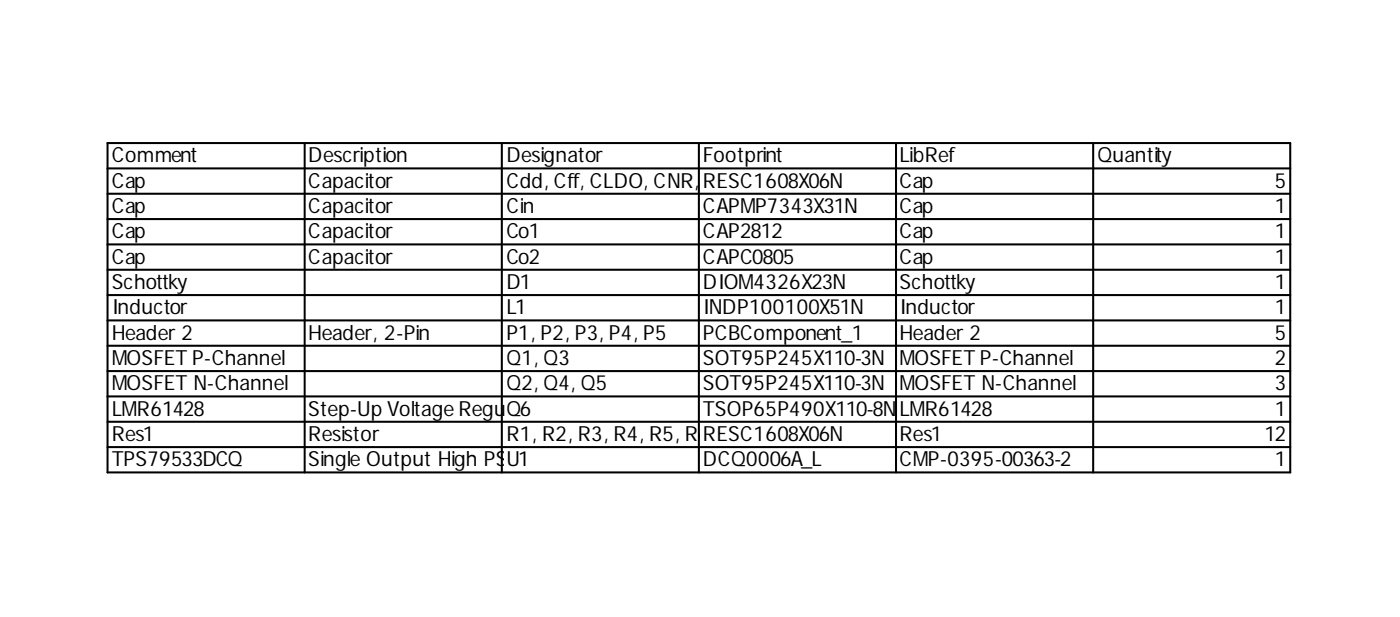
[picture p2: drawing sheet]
<svg xmlns="http://www.w3.org/2000/svg" width="253mm" height="111mm" viewBox="0 0 253 111" stroke-linecap="round" stroke-linejoin="round" font-family="sans-serif">
<defs><g id="words">
<g font-size="3.8">
<text x="20.2" y="29.3">Comment</text>
<text x="55.8" y="29.3">Description</text>
<text x="91.6" y="29.3">Designator</text>
<text x="127.2" y="29.3">Footprint</text>
<text x="162.8" y="29.3">LibRef</text>
<text x="198.6" y="29.3">Quantity</text>
<text x="20.2" y="33.9">Cap</text>
<text x="55.8" y="33.9">Capacitor</text>
<text x="91.6" y="33.9">Cdd, Cff, CLDO, CNR,</text>
<text x="127.2" y="33.9">Rout</text>
<text x="127.4" y="33.9">CESC1608X06N</text>
<text x="162.8" y="33.9">Cap</text>
<text x="230.7" y="33.9">5</text>
<text x="20.2" y="38.5">Cap</text>
<text x="55.8" y="38.5">Capacitor</text>
<text x="91.6" y="38.5">Cin</text>
<text x="127.2" y="38.5">CAPMP7343X31N</text>
<text x="162.8" y="38.5">Cap</text>
<text x="230.7" y="38.5">1</text>
<text x="20.2" y="43.1">Cap</text>
<text x="20.2" y="47.7">Cap</text>
<text x="55.8" y="43.1">Capacitor</text>
<text x="55.8" y="47.7">Capacitor</text>
<text x="91.6" y="43.1">Co1</text>
<text x="91.6" y="47.7">Co2</text>
<text x="127.2" y="43.1">CAP2812</text>
<text x="127.2" y="47.7">CAPC0805</text>
<text x="162.8" y="43.1">Cap</text>
<text x="162.8" y="47.7">Cap</text>
<text x="230.7" y="43.1">1</text>
<text x="230.7" y="47.7">1</text>
<text x="20.2" y="52.2">Schottky</text>
<text x="91.6" y="52.2">D1</text>
<text x="127.2" y="52.2">DIOM4326X23N</text>
<text x="162.8" y="52.2">Schottky</text>
<text x="230.7" y="52.2">1</text>
<text x="20.2" y="56.8">Inductor</text>
<text x="91.6" y="56.8">L1</text>
<text x="127.2" y="56.8">INDP100100X51N</text>
<text x="162.8" y="56.8">Inductor</text>
<text x="230.7" y="56.8">1</text>
<text x="20.2" y="61.4">Header 2</text>
<text x="20.2" y="66">MOSFET P-Channel</text>
<text x="55.8" y="61.4">Header, 2-Pin</text>
<text x="91.6" y="61.4">P1, P2, P3, P4, P5</text>
<text x="91.6" y="66">Q1, Q3</text>
<text x="127.2" y="61.4">PCBComponent_1</text>
<text x="127.2" y="66">SOT95P245X110-3N</text>
<text x="162.8" y="61.4">Header 2</text>
<text x="162.8" y="66">MOSFET P-Channel</text>
<text x="230.7" y="61.4">5</text>
<text x="230.7" y="66">2</text>
<text x="20.2" y="70.5">MOSFET N-Channel</text>
<text x="91.6" y="70.5">Q2, Q4, Q5</text>
<text x="127.2" y="70.5">SOT95P245X110-3N</text>
<text x="162.8" y="70.5">MOSFET N-Channel</text>
<text x="230.7" y="70.5">3</text>
<text x="20.2" y="75.1">LMR61428</text>
<text x="55.8" y="75.1">Step-Up Voltage Regu</text>
<text x="91.6" y="75.1">lator</text>
<text x="91.6" y="75.1">Q6</text>
<text x="127.2" y="75.1">TSOP65P490X110-8N</text>
<text x="162.8" y="75.1">LMR61428</text>
<text x="230.7" y="75.1">1</text>
<text x="20.2" y="79.7">Res1</text>
<text x="55.8" y="79.7">Resistor</text>
<text x="91.6" y="79.7">R1, R2, R3, R4, R5, R6R,ERS7C,1R680,8RXe0n6,NRfbb, RRfbt,</text>
<text x="165.2" y="79.7">es1Rt</text>
<text x="228.8" y="79.7">12</text>
<text x="20.2" y="84.3">TPS79533DCQ</text>
<text x="55.8" y="84.3">Single Output High PS</text>
<text x="91.6" y="84.3">U1</text>
<text x="91.8" y="84.3">RR LDO, 500 mA, Fix</text>
<text x="126.8" y="84.3">ed Q00V06Output, 2.7 tCoM5P.5</text>
<text x="127.2" y="84.3">DC3.3</text>
<text x="143.1" y="84.3">A_L</text>
<text x="170" y="84.3">-0V I5-00, 6-pi</text>
<text x="173.5" y="84.3">39nput363-2n S</text>
<text x="198.9" y="84.3">OT-223 (DCQ), Gre1</text>
<text x="231" y="84.3">en (RoHS &amp; no</text>
</g>
</g></defs>
<g fill="none" stroke="#000" stroke-width=".37">
<path d="M19.5 25.8h213.9v59.6h-213.9zM19.5 30.4h213.9M19.5 35h213.9M19.5 39.6h213.9M55.1 25.8v59.6M90.8 25.8v59.6M126.4 25.8v59.6M162.1 25.8v59.6M197.8 25.8v59.6M19.5 44.2h213.9M19.5 48.7h213.9M19.5 53.3h213.9"/>
<path d="M19.5 57.9h213.9M19.5 62.5h213.9M19.5 67h213.9M19.5 71.6h213.9M19.5 76.2h213.9M19.5 80.8h213.9"/>
</g>
<use href="#words"/>
</svg>
